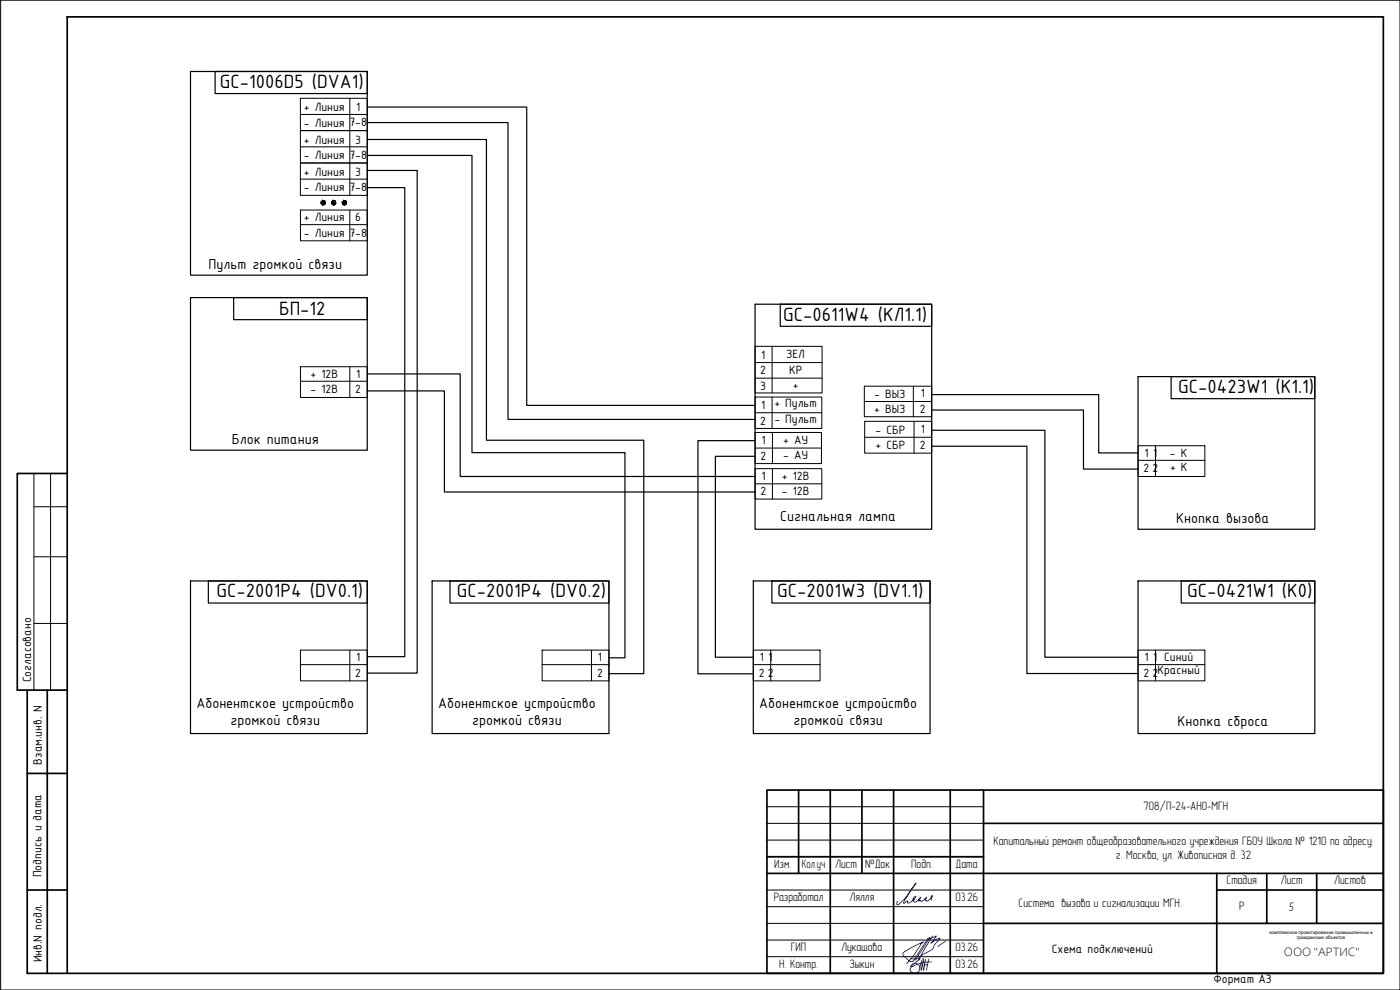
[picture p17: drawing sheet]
<svg xmlns="http://www.w3.org/2000/svg" width="420mm" height="297mm" viewBox="0 0 420 297" stroke-linecap="round" stroke-linejoin="round" font-family="sans-serif">
<defs><g id="words">
<g font-size="6.2">
<text x="66" y="26.4">GC-1006D5 (DVA1)</text>
<text x="83.7" y="94.4">БП-12</text>
<text x="235.1" y="96.2">GС-0611W4 (КЛ1.1)</text>
<text x="353.6" y="117.9">GС-0423W1 (K1.1)</text>
<text x="65" y="179.2">GС-2001P4 (DV0.1)</text>
<text x="137.1" y="179.2">GС-2001P4 (DV0.2)</text>
<text x="233.2" y="179.2">GС-2001W3 (DV1.1)</text>
<text x="356.3" y="179.2">GС-0421W1 (K0)</text>
</g>
<g font-size="4.7">
<text x="62.6" y="80.6">Пульт громкой связи</text>
<text x="69.6" y="133.1">Блок питания</text>
<text x="234.1" y="156.4">Сигнальная лампа</text>
<text x="353" y="156.9">Кнопка вызова</text>
<text x="58.9" y="212.5">Абонентское устройство</text>
<text x="131.5" y="212.5">Абонентское устройство</text>
<text x="227.8" y="212.5">Абонентское устройство</text>
<text x="69.2" y="217.5">громкой связи</text>
<text x="141.7" y="217.5">громкой связи</text>
<text x="238.1" y="217.5">громкой связи</text>
<text x="353.4" y="217.7">Кнопка сброса</text>
</g>
<g font-size="3.9">
<text x="91.2" y="33.4">+ Линия</text>
<text x="106.9" y="33.4">1</text>
<text x="91.2" y="38">- Линия 7-8</text>
<text x="91.2" y="43.1">+ Линия</text>
<text x="91.2" y="47.7">- Линия 7-8</text>
<text x="106.6" y="43.1">3</text>
<text x="91.2" y="52.8">+ Линия</text>
<text x="106.6" y="52.8">3</text>
<text x="91.2" y="57.4">- Линия 7-8</text>
<text x="91.2" y="66.4">+ Линия</text>
<text x="91.2" y="71">- Линия 7-8</text>
<text x="106.6" y="66.4">6</text>
<text x="228.4" y="107.6">1</text>
<text x="236" y="107.5">ЗЕЛ</text>
<text x="93.2" y="113.4">+ 12В</text>
<text x="106.9" y="113.4">1</text>
<text x="228.2" y="112.3">2</text>
<text x="236.8" y="112.2">КР</text>
<text x="93.2" y="118">- 12В</text>
<text x="106.6" y="118">2</text>
<text x="228.2" y="117.2">3</text>
<text x="237.9" y="116.6">+</text>
<text x="262.4" y="119.3">- ВЫЗ</text>
<text x="276.3" y="119.3">1</text>
<text x="228.4" y="122.6">1</text>
<text x="232.4" y="122.2">+ Пульт</text>
<text x="262.4" y="123.9">+ ВЫЗ</text>
<text x="276.1" y="123.9">2</text>
<text x="228.2" y="127.4">2</text>
<text x="232.4" y="126.9">- Пульт</text>
<text x="262.8" y="130.1">- СБР</text>
<text x="276.3" y="130">1</text>
<text x="228.3" y="137.9">2</text>
<text x="228.5" y="133.3">1</text>
<text x="235" y="133.1">+ АУ</text>
<text x="235" y="137.8">- АУ</text>
<text x="262.8" y="134.8">+ СБР</text>
<text x="276.1" y="134.8">2</text>
<text x="343.5" y="137.2">1</text>
<text x="346.1" y="137.2">1</text>
<text x="351.1" y="137">- К</text>
<text x="228.5" y="144">1</text>
<text x="234.7" y="143.9">+ 12В</text>
<text x="343.2" y="141.7">2</text>
<text x="345.9" y="141.7">2</text>
<text x="351.2" y="141.4">+ К</text>
<text x="228.3" y="148.6">2</text>
<text x="234.7" y="148.4">- 12В</text>
<text x="106.6" y="203">2</text>
<text x="106.9" y="198.5">1</text>
<text x="179.2" y="203">2</text>
<text x="179.4" y="198.5">1</text>
<text x="227.7" y="203">2</text>
<text x="228" y="198.5">1</text>
<text x="230.4" y="203">2</text>
<text x="230.7" y="198.5">1</text>
<text x="343.2" y="203">2</text>
<text x="343.5" y="198.5">1</text>
<text x="345.9" y="203">2</text>
<text x="346.1" y="198.5">1</text>
<text x="347.4" y="202.3">Красный</text>
<text x="349.4" y="198.3">Синий</text>
<text x="9.4" y="204.7" transform="rotate(-90 9.4 204.7)">Согласовано</text>
<text x="12.5" y="229.4" transform="rotate(-90 12.5 229.4)">Взам.инв. N</text>
<text x="12.5" y="263.2" transform="rotate(-90 12.5 263.2)">Подпись и дата</text>
<text x="315.6" y="285.9">Схема подключений</text>
<text x="12.6" y="288.7" transform="rotate(-90 12.6 288.7)">Инв.N подл.</text>
<text x="364.2" y="295">Формат А3</text>
</g>
<text font-size="3.8" x="385.3" y="286.9">ООО &quot;АРТИС&quot;</text>
<g font-size="3.7">
<text x="343.2" y="243.1">708/П-24-АНО-МГН</text>
<text x="298.2" y="253.5">Капитальный ремонт общеобразовательного учреждения ГБОУ Школа № 1210 по адресу:</text>
<text x="334.9" y="257.7">г. Москва, ул. Живописная д. 32</text>
<text x="232.4" y="260.4">Изм.</text>
<text x="240.6" y="260.4">Кол.уч.</text>
<text x="250.6" y="260.4">Лист</text>
<text x="259.7" y="260.4">№Док</text>
<text x="273.5" y="260.4">Подп.</text>
<text x="286.8" y="260.4">Дата</text>
<text x="368.1" y="265.4">Стадия</text>
<text x="384.4" y="265.4">Лист</text>
<text x="400.4" y="265.4">Листов</text>
<text x="232.2" y="270.4">Разработал</text>
<text x="254.9" y="270.4">Лялля</text>
<text x="286.7" y="270.4">03.26</text>
<text x="305.7" y="272.2">Система вызова и сигнализации МГН.</text>
<text x="371.9" y="272.9">Р</text>
<text x="386.7" y="273.3">5</text>
<text x="237.3" y="285.4">ГИП</text>
<text x="252.4" y="285.4">Лукашова</text>
<text x="286.7" y="285.4">03.26</text>
<text x="233.8" y="290.5">Н. Контр.</text>
<text x="254.9" y="290.4">Зыкин</text>
<text x="286.7" y="290.4">03.26</text>
</g>
<g font-size="1.4">
<text x="381" y="280.2">комплексное проектирование промышленных и</text>
<text x="389.2" y="281.9">гражданских объектов</text>
</g>
</g></defs>
<g fill="none" stroke="#000" stroke-width=".36">
<path d="M57.2 21.4h53v61.2h-53zM64.6 21.4h45.6v6.7h-45.6zM110.2 32.1h47.9v89.5h68.5M110.2 36.8h42.3v89h74.1M110.2 41.9h35.8v90.2h47.2v70h-10.4M110.2 46.6h31.4v89.2h46v61.6h-4.8M110.2 51.1h15v150.9h-15M110.2 56.3h11.3v140.7h-11.3M57.2 89.3h53v45.8h-53zM70.1 89.3h40.1v6.6h-40.1zM226.6 91.3h53v67.5h-53zM234.2 91.3h45.4v6.6h-45.4z"/>
<path d="M110.2 112.2h27.9v30.8h88.5M110.2 117.3h23.2v30.3h93.2M279.6 118.4h50.1v17.5h11.8M341.5 113h53.1v45.8h-53.1zM351.5 113h43.1v6.6h-43.1zM226.6 132.2h-17.1v70h16.6M226.6 136.9h-11.9v60.3h11.4M279.6 133.9h28.6v68.2h33.3M279.6 129.1h34v68.1h27.9M279.6 123h45.6v17.7h16.3M57.2 174.3h53v45.8h-53zM62.5 174.3h47.7v6.6h-47.7z"/>
<path d="M129.7 174.3h53.1v45.8h-53.1zM135 174.3h47.8v6.6h-47.8zM226.1 174.3h53v45.8h-53zM231.6 174.3h47.5v6.6h-47.5zM341.5 174.3h53.1v45.8h-53.1zM354.5 174.3h40.1v6.6h-40.1z"/>
</g>
<g fill="none" stroke="#000" stroke-width=".3">
<path d="M90.1 29.5h20.1v9.7h-20.1zM90.1 39.2h20.1v9.7h-20.1zM90.1 34.3h20.1M105 29.5v29.1M90.1 48.9h20.1v9.7h-20.1zM90.1 44.1h20.1M90.1 53.7h20.1M90.1 67.4h20.1M90.2 63h20v9.2h-20zM96.4 60.8h.1M96.4 60.9h.1M96.4 60.7h.5z"/>
<path d="M96.4 60.9h.5l-.1 .4M96.4 60.9h.5M96.4 61h.5M96.4 60.8v.3h.5M96.5 61.1h.1M96.5 60.7v.1M96.5 61.1h.4M96.5 60.8v.4h.4M96.6 60.7v.1M96.6 60.8v.5h.3M96.6 60.4v.2M96.7 60.4h.1"/>
<path d="M96.7 60.7v.1M96.7 60.8l.1 .6M96.7 60.4h.2M96.7 60.4v.2M96.8 60.7v.1M96.8 60.3v.3M96.8 60.8v.6M96.8 60.3h.1M96.8 60.3l.1 .3h-.5M96.9 60.4h-.3v.2M96.9 60.5l-.4 .1M96.9 60.3h.1"/>
<path d="M96.9 60.4h.1M96.9 60.5h.1M96.9 60.9h.1M96.9 61h.1M96.9 61.1h.1M96.9 61.2h.1M96.9 61.3h.1M96.9 61.4h.1M97 60.3v.3M97 60.7v.1M97 60.9l-.1 .4M97 60.4h.3v.2"/>
<path d="M97 60.4h.4M97 60.5h.5M97 60.9h.6M97 61h.6M97 61.1h.6M97 61.1h.5M97 61.2h.5M97 61.3h.4M97.2 60.8v.7M97.2 60.7v.1M97.2 60.6l-.2-.3v.3h.6M97.3 60.8l-.1 .6h-.2"/>
<path d="M97.3 60.7v.1M97.3 60.3v.3M97.3 60.8v.6M97.4 60.7v.1M97.4 60.4h.1M97.4 60.5v.1M97.4 60.8v.5M97.5 60.5h.1M97.5 60.7v.1M97.5 60.8l-.1 .5h-.4M97.5 60.5v.1M97.5 61.1h.1"/>
<path d="M97.5 60.6h.1M97.5 60.8v.3M97.6 60.7h-.6l.6 .1M97.6 60.9h-.6v.4M99.6 60.8h.1M99.6 60.9h.1M99.6 60.9h.7M99.6 61h.7M99.6 60.8v.3h.7M99.6 61.1h.7M99.7 60.7v.1M99.7 60.8v.4h.6"/>
<path d="M99.7 60.6h.1M99.7 60.5h.6M99.7 60.7l-.1 .1M99.7 60.5l-.1 .1M99.7 60.7h.5l-.5 .1M99.7 60.9h.6l-.1 .4M99.7 60.8v.5h.6M99.8 60.4h.5M99.8 60.7v.1M99.8 60.8v.5h.5M99.8 60.4v.2M99.8 60.4h.1"/>
<path d="M99.9 60.7v.1M99.9 60.4h.4M99.9 60.4v.2M99.9 60.8v.6M99.9 60.8v.6h.3M99.9 60.3v.3M100 60.3h.1M100 60.8v.7M100 60.7v.1M100 60.3v.3M100.1 60.8v.7M100.1 60.7v.1"/>
<path d="M100.1 60.3v.3M100.2 60.8v.7M100.2 60.7v.1M100.2 60.3v.3M100.2 60.3l.1 .3h-.6M100.3 60.4h.1M100.3 60.5h.1M100.3 60.3l.1 .3v-.3h-.4M100.3 60.7h.1M100.3 61.3l.1-.4v.4M100.3 60.9h.1M100.3 61h.1"/>
<path d="M100.3 61.1h.1M100.3 61.2h.1M100.3 61.3h.1M100.3 61.4h.1M100.4 60.4h.1M100.4 60.4l.2 .2M100.4 60.5h.2M100.4 60.3v.3h.3M100.4 60.9h.4M100.4 61h.4M100.4 61.1h.3M100.4 61.2h.3"/>
<path d="M100.4 61.3h.1M100.6 60.7v.1M100.6 60.4h.1M100.6 60.5v.1M100.6 60.8v.5M100.6 60.5h.1M100.6 60.8v.5h-.2M100.7 61.1h.1M100.7 60.7v.1M100.7 60.6h.1M100.7 60.8v.3M100.8 60.7h-.4l.4 .1"/>
<path d="M100.8 60.9h-.4v.5M102.7 60.8h.1M102.7 60.9h.1M102.8 60.9h1M102.8 61h1M102.8 61.1h1M102.8 60.8v.4h1M102.8 60.7v.1M102.9 60.8l.1 .5h.7v-.5M102.9 60.7v.1M102.9 61.3h.1M102.9 60.4h.1"/>
<path d="M103 60.9l-.2-.1v.3h1M103 60.7h-.2l.2 .1M103 60.6h-.2M103 60.4h.8M103 60.6h.1M103 60.7h.1M103 60.8h.1M103 60.9h.1M103 60.4l-.1 .2M103 60.4h.7v.2M103 60.7v.1M103 60.4v.2"/>
<path d="M103 60.8v.6M103.1 60.7v.1M103.1 60.6h.6M103.1 60.7h.6M103.1 60.8h.6M103.1 60.9h.6M103.1 60.8v.6h.5v-.6M103.1 60.3v.3M103.2 60.3h.1M103.2 60.8v.7M103.2 60.7v.1M103.2 60.3h.3v.3"/>
<path d="M103.2 60.3v.3M103.3 60.8v.7M103.3 60.7v.1M103.3 60.3v.3M103.4 60.8v.7M103.4 60.7v.1M103.4 60.3v.3M103.5 60.8v.7M103.5 60.7v.1M103.5 60.3v.3M103.6 60.7v.1M103.6 60.3v.3"/>
<path d="M103.7 60.7v.1M103.7 60.9v.4h-.7M103.7 60.5v.1M103.7 60.4h.1M103.8 60.5l-1 .1M103.8 60.5h.1M103.8 60.8h.1M103.8 60.5l.1 .1M103.8 60.9h.1M103.8 61h.1M103.8 61.1h.1M103.8 61.2h.1"/>
<path d="M103.9 61.1h.1M103.9 60.6h.1M103.9 60.8v.3M103.9 60.9l-.1 .4M105 63v9.2M90.1 114.4h20.1M90.2 110h20v9.3h-20zM105 110v9.3M226.6 103.9h20.1v14h-20.1zM226.6 119.1h20v9.5h-20zM226.6 113.5h20.1M226.6 108.8h20.1"/>
<path d="M231.7 103.9v14M231.7 119.1v9.5M259.4 115.9h20.2v9.1h-20.2zM274.1 115.9v9.1M226.6 129.8h19.9v9.3h-19.9zM226.6 123.8h20M226.6 134.4h19.9M231.8 129.8v9.3M259.4 120.5h20.2M259.5 126.4h20.1v9.6h-20.1zM259.5 131.2h20.1M274.3 126.4v9.6"/>
<path d="M341.5 133.7h20.1v9.3h-20.1zM341.5 138.1h20.1M346.8 133.7v9.3M226.6 140.6h20v9.1h-20zM226.6 145.2h20M231.8 140.6v9.1M90.1 199.4h20.1M90.2 195.1h20v9.2h-20zM105 195.1v9.2M162.7 199.4h20.1M162.7 195.1h20.1v9.2h-20.1zM177.5 195.1v9.2"/>
<path d="M226.1 195.1h20v9.2h-20zM226.1 199.4h20M231.3 195.1v9.2M341.5 195.1h20.1v9.2h-20.1zM341.5 199.4h20.1M346.8 195.1v9.2"/>
<circle cx="97" cy="60.9" r=".6"/>
<circle cx="100.2" cy="60.9" r=".6"/>
<circle cx="103.3" cy="60.9" r=".6"/>
</g>
<g fill="none" stroke="#000" stroke-width=".51">
<path d="M230.2 237.1h185v54.9h-185zM239.7 237.1v25M249.2 237.1v54.9M258.7 237.1v25M268.2 237.1v54.9M285.2 237.1v54.9M295.2 237.1v54.9M230.2 257.1h65M295.2 247h120M230.2 262.1h185M295.2 277.1h120M365.2 262.1v29.9"/>
<path d="M365.2 267h50M380.2 262.1v15M395.2 262.1v15"/>
</g>
<path d="M230.2 257.1h65M230.2 252.1h65M230.2 247h65M230.2 242h65M230.2 277.1h185M230.2 272h65M230.2 267h65M230.2 287h65M230.2 282.1h65" fill="none" stroke="#000" stroke-width=".3"/>
<path d="M279.6 270.1l-.1-.3a.62 .62 0 0 1-.1-.6 .62 .62 0 0 1 .5-.4l-.6 .8a1.13 1.13 0 0 1-1.2 .7l-.1-.2h-.4l.6-.9-1.3 1.1-.5 .1a.25 .25 0 0 0-.2-.3 .25 .25 0 0 0-.3 .2h-.2l.7-1.1-.6 .6a1.28 1.28 0 0 1-1.4 .8l-.3-.3 .3-.6-.4 .1 .8-.9a3.6 3.6 0 0 1-2.1 2.1 .4 .4 0 0 1-.4-.3 .4 .4 0 0 1 .1-.4l-1.2 .7 .1-.4 1.6-2.9 1.9-2.7a23.3 23.3 0 0 1-5.2 6.4h-.4l.2-1" fill="none" stroke="#00f" stroke-width=".3"/>
<g fill="none" stroke="#00f" stroke-width=".3">
<path d="M273.2 287.7h2.9l-2.8 2.3M273.3 290a1.43 1.43 0 0 1 2.1-.7 1.43 1.43 0 0 1 .2 2.2M273.9 289.9a1.15 1.15 0 0 0-.5 1.6 1.15 1.15 0 0 0 1.6 .5l.6-.5M276.6 288.4l-.6 2.4M277.5 289.5h.9M277.8 287.9l-.6 3.2 .2-1.7-.4-1.8-.1 1.8-.5 1.7 .3-2.7M278.4 281.6l.7-.3-4.5 6.8M278.4 281.6l-4.4 6.9h-.5a4.4 4.4 0 0 1-2.5-1.9v-.6l.4-.4 2.2-1.3 3.5-1.7-.6 .4-2.1 3.4-2.3 2.8M278.4 282l2.6-1.2-1.6 2.2 1.2-.9 1.5-.7-1.8 2.4a1.99 1.99 0 0 1-1.6 1.7l-1.7 .9-1.5 1.2M278.7 287.9l-.6 3.2M279.6 288.6l-3 .3-2.7 1.1M279.9 280.8l-2.2 3.6-2 3.7"/>
<path d="M283.8 282.5l-2.2 1.5"/>
</g>
<path d="M20.2 5.1h395v286.9h-395zM20.2 142.1h-15v65h15M8.2 207.1v84.9h12M14.2 207.1v84.9M8.2 232.1h12M8.2 267h12" fill="none" stroke="#000" stroke-width=".51"/>
<path d="M10.2 152h10M10.2 142.1v65M15.2 142.1v65M10.2 167.1h10M10.2 187.1h10" fill="none" stroke="#000" stroke-width=".3"/>
<!-- layer: G-ANOTVPRT_T -->
<path d="M.2 .1h420v296.9h-420z" fill="none" stroke="#000" stroke-width=".3"/>
<use href="#words"/>
</svg>
